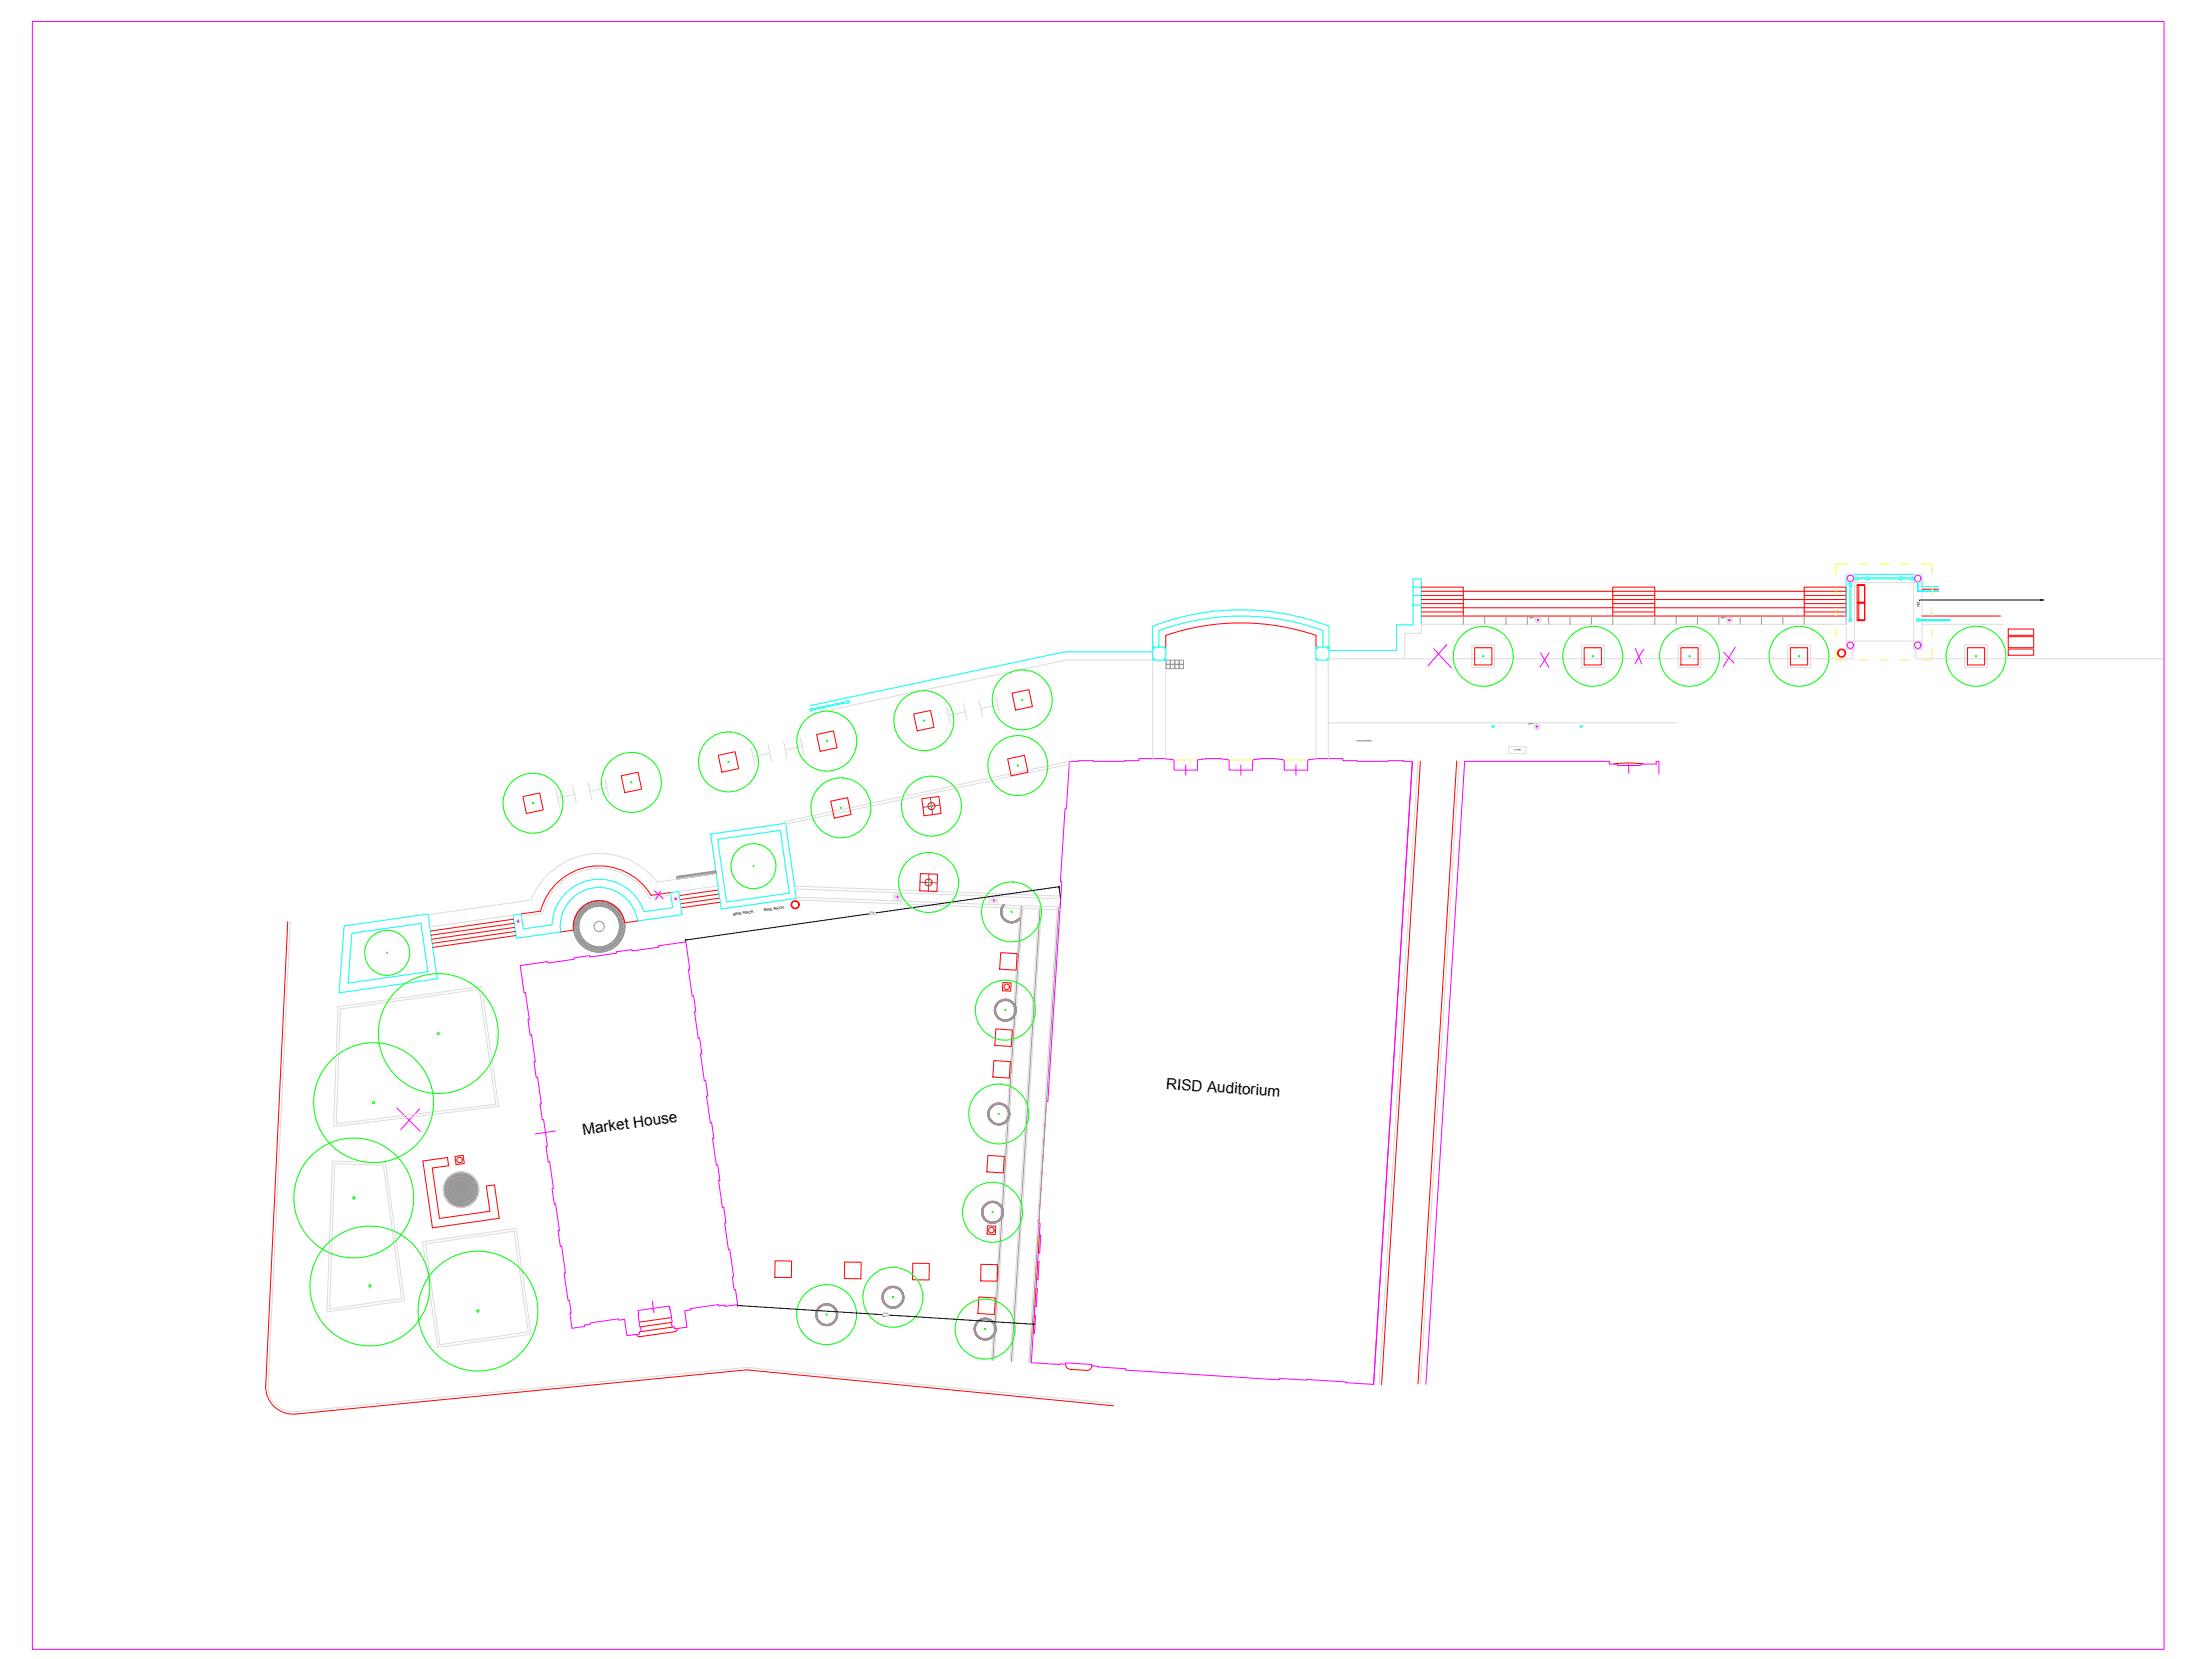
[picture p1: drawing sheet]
<svg xmlns="http://www.w3.org/2000/svg" width="1219mm" height="914mm" viewBox="0 0 1219 914" stroke-linecap="round" stroke-linejoin="round" font-family="sans-serif">
<defs><g id="words">
<g font-size="8.5">
<text x="643" y="600" transform="rotate(4 643 600)">RISD Auditorium</text>
<text x="321" y="626" transform="rotate(-8 321 626)">Market House</text>
</g>
<g font-size="2.1">
<text x="421" y="502" transform="rotate(-8 421 502)">BIKE RACK</text>
<text x="404" y="505" transform="rotate(-8 404 505)">BIKE RACK</text>
</g>
<text font-size="1.9" x="1057" y="332" transform="rotate(90 1057 332)">DN</text>
<g font-size="1.1" fill="#dcdcdc">
<text x="784" y="323">8</text>
<text x="890" y="323">8</text>
<text x="995" y="323">8</text>
<text x="784" y="330">5</text>
<text x="784" y="328">6</text>
<text x="784" y="325">7</text>
<text x="890" y="330">5</text>
<text x="890" y="325">7</text>
<text x="890" y="328">6</text>
<text x="995" y="325">7</text>
<text x="995" y="330">5</text>
<text x="995" y="328">6</text>
<text x="784" y="334">3</text>
<text x="784" y="332">4</text>
<text x="890" y="334">3</text>
<text x="890" y="332">4</text>
<text x="995" y="334">3</text>
<text x="995" y="332">4</text>
<text x="784" y="339">1</text>
<text x="784" y="337">2</text>
<text x="890" y="339">1</text>
<text x="890" y="337">2</text>
<text x="995" y="339">1</text>
<text x="995" y="337">2</text>
</g>
<g font-size="1.1">
<text x="846" y="340" transform="rotate(180 846 340)">LAMP</text>
<text x="951" y="340" transform="rotate(180 951 340)">LAMP</text>
<text x="845" y="399" transform="rotate(180 845 399)">LAMP</text>
<text x="756" y="408" transform="rotate(180 756 408)">COBBLESTONES</text>
<text x="838" y="413" transform="rotate(180 838 413)">BENCH</text>
<text x="479" y="503">27.38</text>
<text x="479" y="505">[57'-11&quot;]</text>
<text x="487" y="726">[45'-7&quot;]</text>
<text x="487" y="724">21.54</text>
</g>
</g></defs>
<!-- layer: Details -->
<g fill="none" stroke="#dcdcdc" stroke-width=".55">
<path d="M1018 317h.1M1018 317h4v4h-4zM1022 317v4h-4M1055 317v4h4M1055 317h4v4h-4zM1059 317h.1M1018 340v14M1022 321v32M1022 321h33M1055 321v32M1059 323v31M811 355h13v13h-13z"/>
<path d="M872 355h12v13h-12zM925 355h12v13h-12zM985 355h13v13h-13zM1018 353h4v5h-4zM1018 344h-235v5h-9v14M1018 354h4v4h-4zM1018 358h.1M1021 358v5h-288M1022 358h.1M1022 353v1M1022 353h33M1055 353h4v5h-4z"/>
<path d="M1055 353v1M1055 354h4v4h-4zM1055 358h.1M1056 358v5h137M1059 358h.1M1059 344h45M1083 355h12v13h-12zM643 364v54M725 364v54M732 364v54M448 393l139-29h48v54M522 390l2 9"/>
<path d="M531 388l2 9M532 392l-9 2M540 386l2 9M549 384l2 9M550 389l-9 2M732 398h192M414 412l2 10M423 410l2 10M424 415l-9 2M432 409l2 9M441 407l2 9M442 411l-9 2"/>
<path d="M589 420l-157 33M781 420l-21 343M804 419l-21 344M831 412h10v3h-10zM306 435l2 9M316 433l2 10M317 438l-10 2M324 431l2 10M333 429l2 10M334 434l-9 2M589 421l-156 33M370 493l-12 2a32 32 0 0 0-32-16 32 32 0 0 0-27 24l-12 2"/>
<path d="M395 481l-33 5a40 40 0 0 0-69 10l-57 8M396 488l-22 3M438 490l147 5M438 488l147 6M439 496l145 5M439 495l145 5M492 492h5v5h-5zM546 494h4v5h-5zM562 499l-16 251M564 499l-16 251M573 500l-16 250M574 500l-16 250"/>
<path d="M583 500l-16 251M160 508l-12 256a14 14 0 0 0 15 14l249-24 202 19M283 504l-46 7M344 509a14 14 0 0 1-12 16 14 14 0 0 1-16-12M186 555l79-11 10 66-91 11zM188 556l76-11 9 64-88 10zM183 640l29 1 11 76-43 6zM211 642l-26-1-3 80 39-5-10-74M233 684l51-7 9 58-52 8zM234 686l49-7 8 55-49 7z"/>
<circle cx="848" cy="342" r="1.2"/>
<circle cx="848" cy="342" r="1.7"/>
<circle cx="953" cy="342" r="1.2"/>
<circle cx="953" cy="342" r="1.7"/>
<circle cx="847" cy="400" r="1.2"/>
<circle cx="847" cy="400" r="1.7"/>
<circle cx="372" cy="495" r="1.1"/>
<circle cx="495" cy="494" r="1.5"/>
<circle cx="495" cy="494" r="1.1"/>
<circle cx="548" cy="496" r="1.5"/>
<circle cx="548" cy="496" r="1.1"/>
<circle cx="286" cy="508" r="1.1"/>
<circle cx="254" cy="656" r="10"/>
</g>
<!-- layer: Poche -->
<g fill="none" stroke="#f0f" stroke-width=".55">
<path d="M18 12h1175v897h-1175zM790 357l10 11M797 355l-10 12M849 360l5 8M854 360l-5 8M901 357l4 9M906 358l-5 8M950 360l6 5M956 357l-6 10M778 420h-30l-8-1v-1h-15l-4 1v5h-13v-5l-5-1h-8l-5 1v5h-13v-5l-4-1h-8l-5 1v5h-13v-5l-4-1h-15v1l-8 1h-31l-1 26h-1l-3 40h1l-7 121h-1l-4 67v7h1l-1 10h-1v4h1l-1 10h-1v5h1l-1 10M778 420l-21 343-37-3h-15v1l-85-6v-1l-15-1h-3v-1l-15-1v1h-3l-16-1 1-16h1l1-10h-1v-5h1M778 420l-21 343"/>
<path d="M654 422v5M684 422v5M714 422v5M898 421v5M914 427v-7h-1v1h-9v1h-12v-1h-5v-1h-80l-21 343M361 491l4 4M364 491l-3 5M585 495l-1 5M287 532l15-2v1l15-2-1-1 9-1 15-2 8-2v1l15-2v-1l15-2 2 15h-1l3 15 2 9h-1l2 14h1l1 9h-1l2 15 1-1 1 9h-1l3 15 1 8 2 15h1l1 9h-1l2 14h1l1 9h-1l5 30 1 7 2 8-7 1v-1l-4 1v-1l-15 2v1h-4l2 9-7 1v-1l-2 1-1-12-17 2 1 12h-1v1l-6 1-2-9-3 1v-1l-16 2v1h-3v1l-7 1-1-8h1l-1-7h-1l-2-15h1l-2-15h-1l-1-9-2-14h-1l-1-9h1l-2-15h-1l-1-8h1l-2-15h-1l-1-9-2-14-2-9h1l-2-15-1 1-1-9h1zM219 611l13 13M231 611l-10 12M306 623l-11 2"/>
<path d="M360 717v7M570 720h1"/>
<circle cx="1020" cy="319" r="1.7"/>
<circle cx="1057" cy="319" r="1.7"/>
<circle cx="848" cy="342" r=".3"/>
<circle cx="953" cy="342" r=".3"/>
<circle cx="1020" cy="356" r="1.7"/>
<circle cx="1057" cy="356" r="1.7"/>
<circle cx="847" cy="400" r=".3"/>
<circle cx="372" cy="495" r=".3"/>
<circle cx="495" cy="494" r=".3"/>
<circle cx="548" cy="496" r=".3"/>
<circle cx="286" cy="508" r=".3"/>
</g>
<!-- layer: Edge -->
<g fill="none" stroke="#f00" stroke-width=".55">
<path d="M783 324h24v16M783 340h235v-16h-24v16M783 337h24M783 335h235M783 333h24M783 330h235M783 328h24M783 326h235M889 340v-16h23v16M889 337h23M889 333h23M889 328h23"/>
<path d="M994 337h24M994 333h24M994 328h24M1024 332h4v10v-10h-3v10h3h-4zM1024 332h4M1024 323h4v9v-9h-3v9h3h-4zM1024 323h4M1059 340h44M1059 325h9M725 350a128 128 0 0 0-82 0v7M725 350v7M813 357h9v9h-9z"/>
<path d="M873 357h10v9h-10zM926 357h10v9h-10zM987 357h9v9h-9zM1024 342h4M1084 357h10v9h-10zM1107 347h14v3h-14zM1107 351h14v6h-14zM1107 358h14v3h-14zM504 394l9-2 2 9-9 2zM558 382l9-2 2 9-9 2zM396 416l9-2 2 10-9 2zM450 405l9-2 2 9-9 2z"/>
<path d="M555 418l10-2 2 10-10 2zM783 420l-22 343M803 419l-21 344M288 439l9-2 2 9-9 2zM342 428l10-2 2 9-10 2zM890 421h7h9M458 442l9-2 2 9-9 2zM508 440l10-1 1 9-10 2zM370 492l-11 2a33 33 0 0 0-33-16 33 33 0 0 0-28 24l-11 2M396 491l-22 3M396 493l-21 3M397 495l-22 3"/>
<path d="M397 497l-22 3M507 482h10l-1 9h-9zM553 499a6 6 0 0 0 0 8 6 6 0 0 0 9 0M554 499a5 5 0 0 0 0 8 5 5 0 0 0 8-1M159 508l-13 256a15 15 0 0 0 17 15l249-24 202 20M283 507l-46 6M283 509l-45 6M284 511l-46 7M284 513l-46 7M284 516l-45 6M351 508l-7 1a14 14 0 0 0-16-12 14 14 0 0 0-12 16l-7 1M552 525l9 1-1 9-9-1z"/>
<path d="M553 541l4 1v4h-4zM549 567l9 1-1 9-9-1zM548 585h9l-1 9h-9zM233 640l14-2v5l-9 1 4 28 28-4-2-14 5-1 2 19-37 5zM251 637h4l1 4-5 1zM544 637h10l-1 9h-9zM544 676h5v4h-5zM427 695h9v9h-9zM466 696h9l-1 9h-9zM503 696h9v9h-9zM541 697h9v9h-9zM572 695l-1 10"/>
<path d="M573 681l-1 10M540 715h9l-1 10-9-1zM571 710l-1 10M370 726l-18 3M370 729l-17 2M370 732l-17 2M373 732v1l-1 1-19 3-2-1v-1M570 725l-1 10M587 752l1 2 1 1h10l2-1 1-1"/>
<circle cx="1015" cy="360" r="2.3"/>
<circle cx="1015" cy="360" r="1.9"/>
<circle cx="513" cy="444" r="1.9"/>
<circle cx="438" cy="499" r="2.3"/>
<circle cx="438" cy="499" r="1.9"/>
<circle cx="512" cy="486" r="1.9"/>
<circle cx="554" cy="557" r="6"/>
<circle cx="554" cy="557" r="5"/>
<circle cx="555" cy="544" r="1.5"/>
<circle cx="550" cy="614" r="6"/>
<circle cx="550" cy="614" r="5"/>
<circle cx="253" cy="639" r="1.5"/>
<circle cx="546" cy="678" r="1.5"/>
<circle cx="547" cy="668" r="6"/>
<circle cx="547" cy="668" r="5"/>
<circle cx="492" cy="715" r="6"/>
<circle cx="492" cy="715" r="5"/>
<circle cx="456" cy="725" r="6"/>
<circle cx="456" cy="725" r="5"/>
<circle cx="543" cy="733" r="6"/>
<circle cx="543" cy="733" r="5"/>
</g>
<!-- layer: Above -->
<g fill="none" stroke="#ff0" stroke-width=".55">
<path d="M1018 311h-6v6M1025 311h4M1036 311h5M1048 311h4M1059 311h6v6M1012 324v4M1012 335v5M1065 324v4M1065 335v5M1012 358v6h6M1012 346v5M1065 358v6h-6"/>
<path d="M1065 346v5M1025 364h4M1036 364h5M1048 364h4M647 419h2M650 419h3M654 419h3M658 419h2M677 419h2M681 419h2M685 419h2M688 419h2"/>
<path d="M708 419h2M711 419h3M715 419h2M719 419h2"/>
</g>
<!-- layer: Hatch and Paving -->
<g fill="none" stroke="#989898" stroke-width=".55">
<path d="M807 340v4M818 340v4M830 340v4M842 340v4M854 340v4M865 340v4M877 340v4M889 340v4M912 340v4M924 340v4M936 340v4M947 340v4"/>
<path d="M959 340v4M971 340v4M983 340v4M994 340v4M1018 340v4M643 364h2v2h-2zM643 366h2v3h-2zM645 364h2v2h-2zM645 366h2v3h-2zM648 364h2v2h-2zM648 366h2v3h-2zM650 364h2v2h-2z"/>
<path d="M650 366h2v3h-2zM321 500l1-1 1 1-1 1zM322 499h1v1zM323 499v-1l1 2zM323 498h1l1 1h-1zM324 500v-1l1 2zM324 498l1-1v2zM324 499h1l1 1-1 1zM325 497h1v2zM325 499h1v1zM326 497h1v1l-1 1zM326 499l1-1v2z"/>
<path d="M327 497l1 1h-1zM327 498h1v2h-1zM327 497h1v1zM328 498l1 2h-1zM328 497l1-1v2h-1zM328 498h1v1v1zM329 496h1v2h-1zM329 498h1v1h-1zM330 496h1v2h-1zM330 498h1v1h-1zM331 496h1l-1 2zM331 498h1v2l-1-1z"/>
<path d="M332 496v1v1zM332 498h1l-1 2zM333 497v1h-1zM333 498v2h-1zM333 497h1v1h-1zM334 498v1v1h-1zM334 497h1l-1 2v-1zM334 499h1l-1 1zM335 497h1l-1 2h-1zM335 499h1l-1 2v-1zM336 498v1h-1zM336 499l1 1-1 1h-1z"/>
<path d="M337 498l-1 2v-1zM337 500l-1 1zM337 498l1 1-1 1zM338 499h1l-1 1h-1zM339 499v1l-1 1v-1zM339 500h1l-1 1h-1zM373 483h1v1l-1 1zM374 483l1 1h-1zM374 483h1v1zM375 483h1v1h-1zM376 483h1v1h-1zM377 483v-1l1 2h-1z"/>
<path d="M377 482h1v2zM378 482h1v2h-1zM379 482h1v2h-1zM380 482l1 2h-1zM380 482h1v1v1zM381 482h1v1h-1zM382 482h1v1h-1zM383 482l1 1h-1zM383 482l1-1v2zM384 481h1v2h-1zM385 481h1v2h-1zM386 481l1 2h-1z"/>
<path d="M386 481h1v2zM387 481h1v1l-1 1zM388 481h1v1h-1zM389 481l1 1h-1zM389 481h1v1zM390 481h1v1h-1zM391 481l1-1v2h-1zM392 480l1 2h-1zM392 480h1v2zM393 480l1 2zM394 480h1v1h-1zM394 481h1l-1 1z"/>
<path d="M552 500h1zM552 499l1 1zM553 499v1zM553 499h.1M553 499h1M563 499l-16 251M573 500l-16 250M584 500l-16 251M316 511h2l-2 1zM316 510h2v1h-2zM316 512h2h-2zM316 509h2v1h-2z"/>
<path d="M316 513l2-1v1h-2zM316 508l2 1h-2zM316 513h2v1h-2zM316 507l2 1h-2zM316 514h2l-1 1zM317 507h1v1l-2-1zM317 515h1l-1 1zM317 506h1v1h-1zM317 516l1-1 1 1h-2zM317 505l2 1h-1h-1zM317 517l2-1v1h-1zM318 511h1v1h-1z"/>
<path d="M318 510h1v1h-1zM318 504l1 1v1l-2-1zM318 509h1v1h-1zM318 512h1l-1 1zM318 517h1l-1 1zM318 513l1-1v1h-1zM318 509h1h-1zM318 514l1-1 1 1h-2zM318 508h1v1l-1-1zM318 503l1 1v1l-1-1zM318 514h2v1h-2zM318 507h2l-1 1h-1z"/>
<path d="M318 518l1-1 1 1-1 1zM318 515h2l-1 1zM318 506l2 1h-2zM318 503l2 1h-1l-1-1zM319 519l1-1-1 1zM319 516l1-1v1l-1 1zM319 505l1 1v1l-2-1zM319 502l1 1v1l-2-1zM319 517l1-1 1 1h-2zM319 519h1h1l-1 1zM319 505h1v1l-1-1zM319 501l2 1-1 1-1-1z"/>
<path d="M319 517h2l-1 1zM320 504l1 1h-1l-1-1zM320 518l1-1 1 1-2 1zM320 503l1 1v1l-1-1zM320 501l1 1-2-1zM320 501l1-1 1 1-1 1zM320 519l2-1-1 1zM321 502l1 1-1 1-1-1zM321 500l1 1zM321 519l1-1 1 1-1 1zM321 502l1 1-1-1zM321 502l1-1 1 1-1 1z"/>
<path d="M321 520h1l-1 1h-1zM322 501l1 1zM322 501l1-1 1 1-1 1zM323 519l-1 1zM323 500h1v1zM323 519l1 1-1 1h-1zM324 520v1h-1zM337 520v-1l1 1v1zM337 500l1 1-1 1-1-1zM338 519l1 1zM338 501h1l-1 1h-1zM338 503l1-1h1l-1 1z"/>
<path d="M339 518l1 1-1 1-1-1zM339 501v1l-1 1v-1zM339 503l1-1v1l-1 1zM339 518l1 1-1-1zM339 520l1-1 1 1-1 1zM339 504l1-1 1 1h-1zM339 517l2 1h-1h-1zM340 502l1-1-1 1zM340 504h1l-1 1zM340 516l1 1v1l-2-1zM340 505l1-1 1 1-2 1zM340 503l1-1h1l-2 1z"/>
<path d="M340 500l1 1-2 1v-1zM340 519l1 1-1-1zM340 516h2l-1 1-1-1zM340 506l2-1v1h-1zM341 503l1-1v1l-1 1zM341 515l1 1h-2zM341 518l1 1-1 1-1-1zM341 506h1v1h-1zM341 514l1 1v1l-1-1zM341 507h1h1l-2 1zM341 504l1-1 1 1h-2zM341 517l1 1v1l-1-1z"/>
<path d="M341 514h1v1l-1-1zM341 508l2-1v1h-2zM341 513h2v1h-2zM341 509l2-1v1h-2zM341 512h2v1h-2zM341 504h2l-1 1zM341 509h2v1h-2zM341 517l2 1h-1l-1-1zM341 512h2h-2zM341 511h2v1l-2-1zM341 510h2v1h-2zM342 505l1-1v1l-1 1z"/>
<path d="M342 516l1 1h-2zM342 506l1-1 1 1h-2zM342 515l1 1v1l-1-1zM342 506h2v1h-2zM342 515h2l-1 1-1-1zM342 507h2v1h-1zM343 514h1v1h-2zM343 508h1l-1 1zM343 513l1 1h-1zM343 509l1-1v1h-1zM343 513h1h-1zM343 512h1v1l-1-1z"/>
<path d="M343 509h1v1h-1zM343 511h1v1h-1zM343 510h1v1h-1zM551 503h1zM551 502h1zM552 503v1zM552 502h.1M552 504h.1M552 501v1zM552 504l1 1zM552 501h.1M552 505h1z"/>
<path d="M552 500v1zM552 506h1zM553 506h.1M553 507l1-1zM554 506l-1 1zM554 507h.1M554 507v1zM555 507v1zM556 508h.1M556 508v1zM557 508v1zM557 508l1 1z"/>
<path d="M558 508v1zM558 508l1 1zM559 508h.1M559 508h1zM560 507l1 1zM561 507h.1M561 507h1zM562 507h-1h1M562 506h.1M320 520l1-1v1l-1 1zM322 520v1l-1 1v-1zM322 521h1l-1 1h-1z"/>
<path d="M323 521h1l-1 2-1-1zM324 522v1h-1zM324 522h1l-1 2v-1zM324 520l1 1-1 1v-1zM325 522l1 1-1 1h-1zM325 521h1l-1 1h-1zM326 521v2l-1-1zM326 523v1h-1zM326 521h1v2h-1zM326 523h1v1h-1zM327 521l1 1-1 1zM327 523h1v2l-1-1z"/>
<path d="M328 522v1h-1zM328 523h1l-1 2zM329 522v1h-1zM329 523v2h-1zM329 522h1v1h-1zM329 523h1v2h-1zM330 522h1v1h-1zM330 523h1v2h-1zM331 522l1 1h-1zM331 523h1v2h-1zM331 522h1v1zM332 523l1 2h-1z"/>
<path d="M332 522h1v1zM332 523h1v2zM333 522l1-1v2h-1zM333 523h1v1v1zM334 521l1 2h-1zM334 523h1v1h-1zM334 521h1l1 1h-1zM335 523v-1l1 2h-1zM335 521l1-1v2zM335 522h1l1 1-1 1zM336 520l1 1-1 1zM336 522h1v1z"/>
<path d="M336 520h1l1 1h-1zM337 522v-1l1 1v1zM337 521h1l1 1h-1zM338 521l1-1v1v1zM339 520l1 1zM548 557h1zM548 557l1 1zM548 556l1 1zM548 558h1zM548 556h1zM548 555l1 1zM548 559h1z"/>
<path d="M548 555h1zM549 554v1zM549 559h.1M549 560h1zM549 554h.1M549 553l1 1zM550 553v1zM550 553h.1M550 552l1 1zM550 552h1zM551 552h.1M551 552h1z"/>
<path d="M552 551v1zM552 551l1 1zM553 552h.1M553 551h1zM554 551h.1M554 551h1zM555 551h.1M555 551v1zM556 551v1zM557 551v1zM557 552v1zM558 552v1z"/>
<path d="M558 553h1zM559 554h.1M559 560h.1M559 554h1zM559 559v1zM559 554l1 1zM559 555h1zM559 559h1zM559 558l1 1zM559 556h1zM559 558h1zM559 557l1 1z"/>
<path d="M559 557h1zM549 561h1zM551 561h.1M551 561l-1 1zM551 561v1zM552 562h.1M552 562v1zM552 562l1 1zM553 562v1zM554 562v1zM554 562l1 1zM555 562v1z"/>
<path d="M555 562l1 1zM556 562h.1M556 562h1zM557 561l1 1zM558 561h.1M558 561h1zM558 560l1 1zM544 614h1zM544 614l1 1zM544 613l1 1zM544 615h1zM545 613h.1"/>
<path d="M545 615v1zM545 612v1zM545 616h.1M545 616h1zM545 612h.1M545 617h1zM545 611l1 1zM545 611h1zM546 618v-1zM546 610v1zM546 618h1zM546 610h1z"/>
<path d="M547 609v1zM547 618v1zM547 609h1zM548 619h.1M548 609h1zM548 619v1zM548 608l1 1zM549 619v1zM549 608v1zM549 608l1 1zM550 619v1zM550 608v1z"/>
<path d="M550 608l1 1zM550 619l1 1zM551 608v1zM551 619v1zM551 619l1 1zM552 619v1zM552 608v1zM552 619l1 1zM552 619h1zM553 608v1zM553 619h1zM553 609h.1"/>
<path d="M554 618v1zM554 609v1zM554 618h1zM554 610h1zM555 610h-1zM555 611h.1M555 617v1zM555 611h1zM555 617h1zM555 612h1zM555 616l1 1zM556 612h.1"/>
<path d="M556 616h.1M556 612v1zM556 615v1zM556 613h1zM556 613l1 1zM556 615h.1M556 614l1 1zM556 614h1zM244 655h2v1h-2zM244 656h2v1h-2zM244 655h2h-2zM244 657h2v1h-1z"/>
<path d="M245 654h1v1l-2-1zM245 658h1l-1 1zM245 653h1v1h-1zM245 659l1-1 1 1-2 1zM245 652l1 1h-1zM245 660l2-1v1h-1zM245 651l2 1h-2zM246 656h1h-1zM246 650l1 1v1l-2-1zM246 656h1v1h-1zM246 655h1v1h-1zM246 657h2v1h-2z"/>
<path d="M246 654h2l-1 1h-1zM246 658h2l-1 1zM246 653l2 1h-2zM246 650l2 1h-1l-1-1zM247 659l1-1v1l-1 1zM247 652l1 1h-2zM247 660l1-1 1 1h-2zM247 649l1 1v1l-2-1zM247 652h1v1l-1-1zM247 649l1-1 1 2h-1zM247 656h1zM247 651l2 1h-1l-1-1z"/>
<path d="M248 655h2h-3zM248 656h2l-2 1zM248 657v1zM248 654v1zM248 648l1 1zM248 654h2h-2zM248 658l2-1-2 1zM248 656h.1M248 658l1 1zM248 650l1 1v1l-1-1zM248 657h1l-1 1zM248 650h1l1 1h-1z"/>
<path d="M248 653v1zM248 648l1-1 1 2h-1zM248 656l2-1v1h-2zM248 652l2 2-2-1zM248 659l2-1-1 1zM248 658h1v1zM248 657l2-1v1h-1zM249 653v1zM249 654l1 1h-2zM249 660h.1M249 649l1 1v1zM249 652v1z"/>
<path d="M249 658l1-1 1 1-2 1zM249 653l1 1h-1zM249 659l1 1zM249 647h1v1v1zM249 651l2 2-2-1zM249 659l2-1v1l-1 1zM249 649l1-1 1 2h-1zM250 652l1 1-1 1-1-1zM250 651v1zM250 651v-1l1 2zM250 647h1v1zM250 652v-1l1 1v1z"/>
<path d="M250 655l2 1h-2zM250 656h2v1h-2zM250 648h1v2zM250 660v1zM250 655h2v1l-2-1zM250 650h1zM250 657h2l-1 1zM250 654l2 1h-2zM251 651h.1M251 647v-1l1 2h-1zM251 658l1-1-1 2zM251 651l1 1z"/>
<path d="M251 648h1v1zM251 653l1 1h-1zM251 650l1 2zM251 653l1-1 1 2h-1zM251 659h1l-1 1h-1zM251 659l1-1h1l-1 1zM251 650l1-1v1zM252 646l1 2h-1zM252 656h.1M252 655v1zM252 659l-1 2h-1zM252 652l1 1v1z"/>
<path d="M252 650h1zM252 648l1 1h-1zM252 655h.1M252 657h1zM252 650h1v2h-1zM252 659v1v1h-1zM252 654v1zM252 657h1l-1 1zM252 656h2M252 649h1v2zM252 654l1 1zM252 646h1v1v1z"/>
<path d="M252 652h1v1zM252 656h2zM252 654h1zM252 660v2h-1zM252 655l2 1zM253 648v-1v2zM253 660v1h-1zM253 655l1 1zM253 658v2l-1-1zM253 654l1 2zM253 649l1 1zM253 653v1z"/>
<path d="M253 657v1zM253 650h1h-1zM253 650h1v1l-1 1zM253 652h1v1zM253 658h1l-1 2zM253 646h1v1h-1zM253 653l1 1zM253 647h1v2zM253 660h1v1h-1zM253 657l1 1zM254 649v2zM254 654v1z"/>
<path d="M254 658v2h-1zM254 653v1zM254 658h.1M254 656h-2M254 656l-1 1M254 656l-1 1zM254 652h1v1h-1zM254 656v2M254 654v1M254 646h1v1h-1zM254 650h1v2l-1-1zM254 649l1 1z"/>
<path d="M254 656l1 2M254 649h1v1zM254 658h1zM254 656l1 1M254 656l1 1zM254 658h1v2h-1zM254 656l2-1zM254 647h1v2h-1zM254 653h1v1zM254 656l2 1M254 660h1v1zM254 656h2z"/>
<path d="M254 656h2M254 654v2zM255 657h.1M255 658l1 1-1 1zM255 653v1zM255 654l-1 2zM255 652h1l-1 1zM255 657l1 1h-1zM255 646h1v2l-1-1zM255 649h1l-1 2zM255 648h1v1h-1zM255 660h1v1z"/>
<path d="M255 658h1l1 1h-1zM255 657h1zM255 650h1v2h-1zM255 650h1zM256 649v1zM256 655v-1zM256 652v2l-1-1zM256 658v-1l1 1v1zM256 655l-2 1M256 657h.1M255 654h.1M256 655h1z"/>
<path d="M256 646h1l-1 2zM256 656v1zM256 654l1-1h1l-2 1zM256 648h1l-1 1zM256 656h1zM256 659h1l1 1-1 1zM256 660l1 2zM256 654h2l-1 1zM256 649l1 1-1 2zM256 657l2 1h-1l-1-1zM256 650l1 1-1 1zM256 652l1 1-1 1z"/>
<path d="M257 655l1-1v1h-1zM257 656l1 1v1l-2-1zM257 650v1l-1-1zM257 656h1v1l-1-1zM257 655h1v1h-1zM257 646v2h-1zM257 648h1l-1 2-1-1zM257 659l1 2zM257 650h.1M257 653l1-1h1l-1 1zM257 658l1 2-1-1zM258 651v1l-1 1v-1z"/>
<path d="M258 647v1h-1zM258 659l1 1zM258 648v1v1h-1zM258 650l-1 2zM258 654l1-1v1h-1zM258 651v1zM258 658l1 1-2-1zM258 653l2-1zM258 650v1zM258 658l2 1zM258 654h2v1h-2zM258 657h2l-1 1h-1z"/>
<path d="M258 654l2-1v1zM258 655h2v1h-2zM258 656h2v1h-2zM258 647h1l-1 2v-1zM258 649h1l-1 1zM258 652h1zM258 657h3l-1 1zM259 655h2zM259 656h2zM259 651l-2 2zM259 652h1zM260 659h.1"/>
<path d="M259 653h1zM259 647l1 1-1 1h-1zM259 649l1 1-1 1-1-1zM259 651l1-1 1 1-1 1zM260 659l-1 1zM260 660l1 1h-1l-1-1zM260 652h.1M260 657v1zM260 654v1zM260 652l1-1v1h-1zM260 650l-1 1zM260 656v1z"/>
<path d="M260 655v1zM260 648v1h-1zM260 659l1 1v1l-1-1zM260 658v1zM260 654h1l-1 1zM260 652h1h1l-2 1zM260 650l1-1h1l-1 1zM260 659h2l-1 1-1-1zM260 656l1 1zM260 655h1v1zM260 653l2-1v1l-1 1zM261 658h1v1h-2z"/>
<path d="M261 648v1l-1 1v-1zM261 651l1-1-1 1zM261 654l1-1v1h-1zM261 657l1 1h-1zM261 654h1v1h-1zM261 657h1v1l-1-1zM261 655h1v1h-1zM261 656h1v1l-1-1zM261 651l1-1 1 1-2 1zM261 660h2l-1 1-1-1zM261 652l2-1v1h-1zM262 659l1 1h-2z"/>
<path d="M262 652h1v1h-1zM262 653h1h1l-2 1zM262 658l1 1h-1zM262 658h2v1l-2-1zM262 654h2h-2zM262 657h2v1l-2-1zM262 655l2-1v1h-2zM262 656h2v1h-2zM262 655h2v1h-2zM246 660h1l-1 1zM246 661l1-1 1 1-2 1zM247 662l1-1-1 1z"/>
<path d="M247 663l1-1h1l-1 1zM247 661l2-1-1 1zM248 661l1-1v1l-1 1zM249 662l-1 2v-1zM249 660l2-1-1 1zM249 662l1 1-1 1h-1zM250 661l-1 1zM250 663h1l-1 2-1-1zM250 661h1l-1 2-1-1zM251 663v2h-1zM251 662v1h-1zM251 661v1z"/>
<path d="M251 661h1zM251 664h1v1h-1zM251 662h1l-1 2v-1zM252 662h1l-1 2zM252 664h1l-1 1zM252 662h1zM252 661l1 1zM253 662v2h-1zM253 664v1zM253 660v2zM253 662h1zM253 662h1v2h-1z"/>
<path d="M253 661l1 1zM254 664v2l-1-1zM254 662h1v2h-1zM254 664h1v1l-1 1zM254 660l1 2h-1zM255 661v1zM255 662h.1M255 662l1 2h-1zM255 664h1v1h-1zM255 660l1 2zM255 662h1l1 2h-1zM256 664l1 1h-1z"/>
<path d="M256 661h1zM256 662h1zM256 662h1v1v1zM256 664l1-1 1 2h-1zM257 662l1 1h-1zM257 661h1zM257 661h1l-1 1zM257 663h1v2zM257 662l1-1 1 2h-1zM258 663l1 1zM258 660h1zM258 661h1l1 1h-1z"/>
<path d="M258 663l1-1 1 2h-1zM259 661v-1l1 1v1zM259 662h1l1 1-1 1zM260 661l1 1v1l-1-1zM261 661l1 1h-1l-1-1zM261 660l1 1v1l-1-1zM541 668h1zM541 669h1zM541 667l1 1zM541 669l1 1zM541 667h1zM541 670h1z"/>
<path d="M541 666l1 1zM541 666h1zM542 671h.1M542 665v1zM542 671h1zM542 672h1zM542 665h1zM543 664v1zM543 665h.1M543 664h1zM543 672v1zM543 663l1 1z"/>
<path d="M544 663v1zM544 672v1zM544 663h1zM544 673h.1M545 673v1zM545 662l1 1zM546 673v1zM546 662v1zM546 662l1 1zM547 674h.1M547 662v1zM547 662l1 1z"/>
<path d="M547 674h1zM548 662v1zM548 673h.1M548 673l1 1zM549 673v1zM549 662v1zM549 673l1 1zM549 673h1zM549 663h.1M550 673h.1M550 663v1zM550 673h1z"/>
<path d="M550 672l1 1zM551 672h1zM551 663v1zM551 664h1zM551 664h.1M551 665h1zM551 671l1 1zM552 665h.1M552 671v1zM552 665l1 1zM552 671h.1M552 666h1z"/>
<path d="M552 670v1zM552 670l1 1zM552 667h1zM552 670h1zM552 669l1 1zM552 667l1 1zM552 669h1zM552 668l1 1zM552 668h1zM452 720h1zM452 719l1 1zM453 719v1z"/>
<path d="M453 719l1 1zM454 720h.1M454 719h1zM455 719h.1M456 719h.1M457 719h.1M457 719l1 1zM458 719v1zM459 719v1zM459 720h.1M460 720l-1 1zM486 715h1z"/>
<path d="M486 715l1 1zM486 716h1zM486 714l1 1zM486 714h1zM486 717h1zM486 713l1 1zM486 713h1zM487 718h.1M487 712v1zM487 718h1zM487 712h1zM487 719h1z"/>
<path d="M487 711l1 1zM488 719h.1M488 711v1zM488 711h1zM488 710l1 1zM488 719v1zM489 710v1zM489 719v1zM489 710h1zM490 720h.1M490 709v1zM490 720v1z"/>
<path d="M490 709l1 1zM491 709v1zM491 709l1 1zM492 709v1zM493 709v1zM494 709v1zM494 720h1zM495 720h.1M495 710h.1M495 720h1zM495 710v1zM495 719l1 1z"/>
<path d="M496 710v1zM496 719h1zM496 711h1zM496 718l1 1zM496 712h1zM497 718v1zM497 712h1zM497 718h.1M497 713h1zM497 717v1zM497 717l1 1zM497 717h1z"/>
<path d="M497 714h1zM497 716l1 1zM498 716h.1M498 715h.1M498 715v1zM450 724v1zM450 725h.1M450 724h.1M450 725v1zM450 726h.1M450 723v1zM450 726h1z"/>
<path d="M450 723h.1M450 727h1zM450 722v1zM450 722l1 1zM450 728h1zM450 722h1zM451 728h.1M451 721v1zM451 728h1zM451 729h1zM451 720v1zM451 720l1 1z"/>
<path d="M452 721h.1M452 729h.1M452 729v1zM453 729v1zM454 730h.1M454 730v1zM455 730v1zM455 730l1 1zM456 730v1zM456 730l1 1zM457 730v1zM457 730h1z"/>
<path d="M458 729h.1M458 729l1 1zM459 729v1zM459 729h1zM459 721h1zM460 721h.1M460 728v1zM460 721h1zM460 728h.1M460 722h1zM460 727l1 1zM461 722v1z"/>
<path d="M461 727h.1M461 723h.1M461 726v1zM461 723h1zM461 726h.1M461 724h1zM461 725l1 1zM461 725h1zM491 720v1zM491 720l1 1zM492 720v1zM492 720l1 1z"/>
<path d="M493 720v1zM493 720l1 1zM494 720v1zM494 720l1 1zM537 732l1 1zM537 732h1zM537 733h1zM537 733l1 1zM537 734h1zM537 731l1 1zM537 731h1zM537 735h1z"/>
<path d="M537 730l1 1zM538 735h.1M538 730h.1M538 736h1zM538 729v1zM538 729h1zM539 728v1zM539 728h1zM539 736v1zM540 737h.1M540 728h.1M540 737v1z"/>
<path d="M540 727l1 1zM541 738h.1M541 728h.1M542 738h.1M541 727h1zM542 738v1zM542 727h.1M542 727h1zM542 738l1 1zM543 727h.1M543 738v1zM543 726l1 1z"/>
<path d="M543 738l1 1zM544 727h.1M544 738v1zM544 738h1zM545 738h.1M545 738h1zM545 727v1zM545 737l1 1zM545 727l1 1zM546 737v1zM546 727v1zM546 737h1z"/>
<path d="M547 728v1zM547 729h1zM547 736v1zM547 736l1 1zM547 730l1-1zM548 736h.1M548 730h.1M548 735v1zM548 730h1zM548 735h.1M548 731h1zM548 734l1 1z"/>
<path d="M548 731l1 1zM548 734h1zM548 732h1zM548 733l1 1zM548 733h1zM548 732l1 1z"/>
<circle cx="330" cy="511" r="13"/>
<circle cx="330" cy="511" r="2.8"/>
<circle cx="330" cy="511" r="11"/>
<circle cx="254" cy="656" r="8"/>
<circle cx="254" cy="656" r="7"/>
<circle cx="254" cy="656" r="4"/>
<circle cx="254" cy="656" r="2.6"/>
<circle cx="254" cy="656" r="1.9"/>
</g>
<!-- layer: Trees -->
<g fill="none" stroke="#0f0" stroke-width=".55">
<circle cx="818" cy="362" r="17"/>
<circle cx="818" cy="362" r=".3"/>
<circle cx="878" cy="362" r="17"/>
<circle cx="878" cy="362" r=".3"/>
<circle cx="931" cy="362" r="17"/>
<circle cx="931" cy="362" r=".3"/>
<circle cx="992" cy="362" r="17"/>
<circle cx="992" cy="362" r=".3"/>
<circle cx="1089" cy="362" r="17"/>
<circle cx="1089" cy="362" r=".3"/>
<circle cx="509" cy="397" r="17"/>
<circle cx="509" cy="397" r=".3"/>
<circle cx="563" cy="386" r="17"/>
<circle cx="563" cy="386" r=".3"/>
<circle cx="401" cy="420" r="17"/>
<circle cx="401" cy="420" r=".3"/>
<circle cx="456" cy="409" r="17"/>
<circle cx="456" cy="408" r=".3"/>
<circle cx="348" cy="431" r="17"/>
<circle cx="348" cy="431" r=".3"/>
<circle cx="561" cy="422" r="17"/>
<circle cx="561" cy="422" r=".3"/>
<circle cx="294" cy="443" r="17"/>
<circle cx="294" cy="443" r=".3"/>
<circle cx="463" cy="445" r="17"/>
<circle cx="463" cy="445" r=".3"/>
<circle cx="513" cy="444" r="17"/>
<circle cx="513" cy="444" r=".3"/>
<circle cx="415" cy="477" r="12"/>
<circle cx="415" cy="477" r=".2"/>
<circle cx="512" cy="486" r="17"/>
<circle cx="512" cy="486" r=".3"/>
<circle cx="558" cy="503" r="17"/>
<circle cx="558" cy="503" r=".3"/>
<circle cx="213" cy="525" r="12"/>
<circle cx="213" cy="525" r=".2"/>
<circle cx="554" cy="557" r="17"/>
<circle cx="554" cy="557" r=".3"/>
<circle cx="242" cy="570" r="33"/>
<circle cx="242" cy="570" r=".6"/>
<circle cx="206" cy="608" r="33"/>
<circle cx="206" cy="608" r=".6"/>
<circle cx="550" cy="614" r="17"/>
<circle cx="550" cy="614" r=".3"/>
<circle cx="195" cy="660" r="33"/>
<circle cx="195" cy="660" r=".6"/>
<circle cx="547" cy="668" r="17"/>
<circle cx="547" cy="668" r=".3"/>
<circle cx="204" cy="709" r="33"/>
<circle cx="204" cy="709" r=".6"/>
<circle cx="492" cy="715" r="17"/>
<circle cx="492" cy="715" r=".3"/>
<circle cx="263" cy="723" r="33"/>
<circle cx="263" cy="723" r=".6"/>
<circle cx="456" cy="725" r="17"/>
<circle cx="456" cy="725" r=".3"/>
<circle cx="543" cy="733" r="17"/>
<circle cx="543" cy="733" r=".3"/>
</g>
<!-- layer: Cars -->
<g fill="none" stroke="#0ff" stroke-width=".55">
<path d="M1024 319h4M1030 319h17M1048 319h5M779 333h4M779 328h4M779 324h4M1020 323v18M1057 321v5h11M1068 323h-9v-6h-41v23M635 357h8v7h-8v-19a135 135 0 0 1 98 0v19h-8v-7h8M635 359h-48l-140 30M636 357h-1"/>
<path d="M642 357h1M726 357h-1M729 348a132 132 0 0 0-90 0v9M729 348v9M732 357h1M783 344v-25h-4v25h-9v15h-37M1058 342h17M635 363h1v1M643 363h-1v1M725 363h1v1M733 363h-1v1M466 387l-18 4"/>
<path d="M467 387l-19 4M392 460l41-6 6 41-41 6zM396 463l34-5 5 34-35 5zM190 510l46-6 5 35-54 8zM194 514l38-5 4 27-44 6zM283 504h4l1 8 16-2a26 26 0 0 1 23-25 26 26 0 0 1 28 18l16-3-1-8 4-1 2 13-25 4a21 21 0 0 0-24-19 21 21 0 0 0-18 25l-24 3z"/>
<circle cx="1023" cy="319" r=".8"/>
<circle cx="1029" cy="319" r=".8"/>
<circle cx="1048" cy="319" r=".8"/>
<circle cx="1054" cy="319" r=".8"/>
<circle cx="1020" cy="322" r=".8"/>
<circle cx="1020" cy="342" r=".8"/>
<circle cx="1057" cy="342" r=".8"/>
<circle cx="447" cy="391" r=".8"/>
<circle cx="467" cy="387" r=".8"/>
<circle cx="823" cy="400" r=".6"/>
<circle cx="871" cy="400" r=".6"/>
</g>
<!-- layer: Text -->
<path d="M1125 331h-67M584 489l1 6M584 489l-101 14M378 518v1M479 504l-101 14M407 720l79 5M407 719v1M490 725l80 5M570 730h.1" fill="none" stroke="#000" stroke-width=".55"/>
<!-- layer: HIDDEN -->
<path d="M513 440l1 9M518 444l-9 1M507 486l10 1M512 482v9" fill="none" stroke="#8a00b8" stroke-width=".55"/>
<!-- layer: Text -->
<path d="M1125 330l1 1h-1z" fill="#000" stroke="#000" stroke-width=".55"/>
<use href="#words"/>
</svg>
